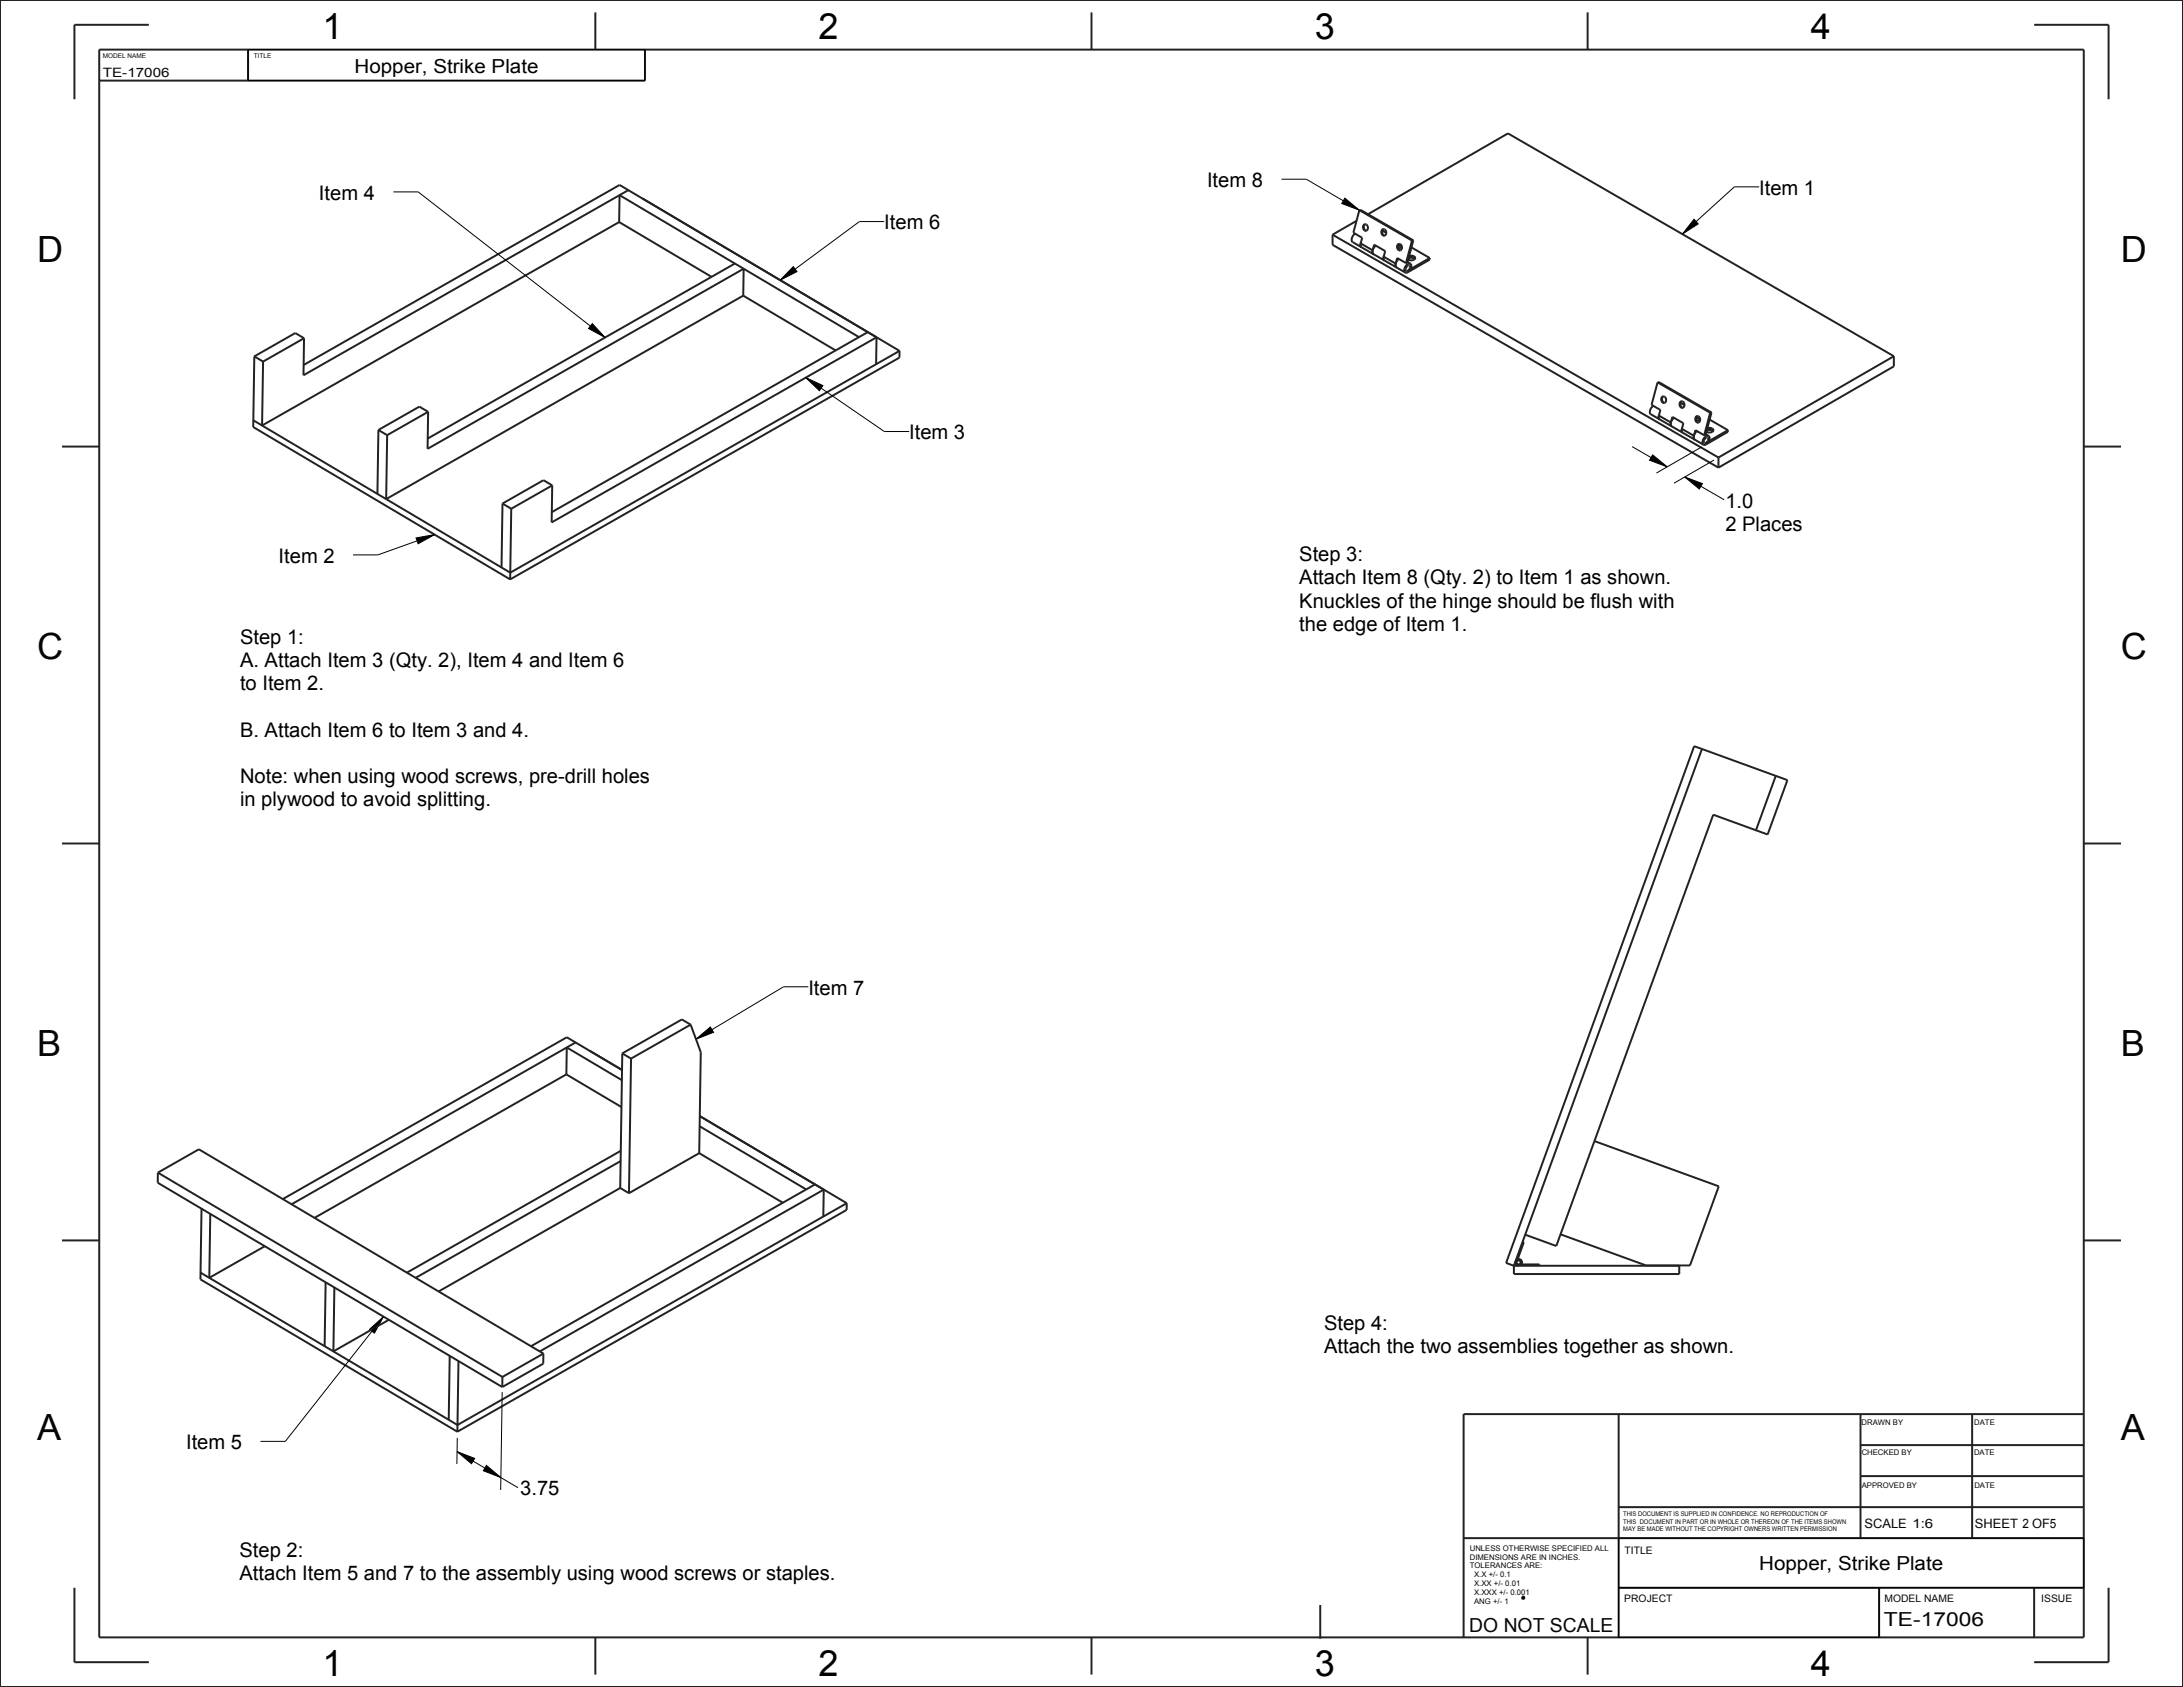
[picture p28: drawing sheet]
<svg xmlns="http://www.w3.org/2000/svg" width="559mm" height="432mm" viewBox="0 0 559 432" stroke-linecap="round" stroke-linejoin="round" font-family="sans-serif">
<defs><g id="words">
<g font-size="9.2">
<text x="82.5" y="9.9">1</text>
<text x="209.5" y="9.9">2</text>
<text x="336.5" y="9.9">3</text>
<text x="463.5" y="9.9">4</text>
<text x="82.5" y="429">1</text>
<text x="209.5" y="429">2</text>
<text x="336.5" y="429">3</text>
<text x="463.5" y="429">4</text>
</g>
<g font-size="9.2" fill="#060606">
<text x="9.5" y="67.1">D</text>
<text x="542.9" y="67.1">D</text>
<text x="9.5" y="168.7">C</text>
<text x="542.9" y="168.7">C</text>
<text x="9.5" y="270.3">B</text>
<text x="542.9" y="270.3">B</text>
<text x="9.5" y="368.7">A</text>
<text x="542.9" y="368.7">A</text>
</g>
<g font-size="5.2">
<text x="309" y="47.9">Item 8</text>
<text x="81.6" y="51.1">Item 4</text>
<text x="450.3" y="49.8">Item 1</text>
<text x="226.4" y="58.7">Item 6</text>
<text x="232.7" y="112.4">Item 3</text>
<text x="441.7" y="129.9">1.0</text>
<text x="441.7" y="135.9">2 Places</text>
<text x="332.6" y="143.6">Step 3:</text>
<text x="71.3" y="144">Item 2</text>
<text x="332.6" y="149.6">Attach Item 8 (Qty. 2) to Item 1 as shown.</text>
<text x="332.6" y="155.5">Knuckles of the hinge should be flush with</text>
<text x="332.6" y="161.5">the edge of Item 1.</text>
<text x="61.4" y="164.7">Step 1:</text>
<text x="61.4" y="170.7">A. Attach Item 3 (Qty. 2), Item 4 and Item 6</text>
<text x="61.4" y="176.6">to Item 2.</text>
<text x="61.4" y="188.5">B. Attach Item 6 to Item 3 and 4.</text>
<text x="61.4" y="200.4">Note: when using wood screws, pre-drill holes</text>
<text x="61.4" y="206.4">in plywood to avoid splitting.</text>
<text x="206.9" y="254.6">Item 7</text>
<text x="338.9" y="340.4">Step 4:</text>
<text x="338.9" y="346.3">Attach the two assemblies together as shown.</text>
<text x="47.6" y="370.9">Item 5</text>
<text x="133.2" y="382.8">3.75</text>
<text x="61.3" y="398.5">Step 2:</text>
<text x="61.3" y="404.4">Attach Item 5 and 7 to the assembly using wood screws or staples.</text>
</g>
<g font-size="5">
<text x="90.8" y="18.6">Hopper, Strike Plate</text>
<text x="450.3" y="402">Hopper, Strike Plate</text>
</g>
<g font-size="5" fill="#060606">
<text x="376.1" y="417.6">DO NOT SCALE</text>
<text x="482.2" y="416.2">TE-17006</text>
</g>
<g font-size="3.3" fill="#060606">
<text x="26.3" y="19.8">TE-17006</text>
<text x="477.3" y="391">SCALE 1:6</text>
<text x="505.6" y="391.1">SHEET 2 OF5</text>
</g>
<g font-size="2.6" fill="#060606">
<text x="415.9" y="397.9">TITLE</text>
<text x="415.8" y="410.1">PROJECT</text>
<text x="482.4" y="410">MODEL NAME</text>
<text x="522.5" y="410.1">ISSUE</text>
</g>
<g font-size="2" fill="#060606">
<text x="476.5" y="364.7">DRAWN BY</text>
<text x="505.4" y="364.7">DATE</text>
<text x="476.5" y="372.5">CHECKED BY</text>
<text x="505.3" y="372.5">DATE</text>
<text x="476.6" y="380.8">APPROVED BY</text>
<text x="505.4" y="380.8">DATE</text>
<text x="376.2" y="396.9">UNLESS OTHERWISE SPECIFIED ALL</text>
<text x="376.2" y="399.2">DIMENSIONS ARE IN INCHES.</text>
<text x="376.2" y="401.5">TOLERANCES ARE:</text>
<text x="377.3" y="403.7">X.X +/- 0.1</text>
<text x="377.3" y="406">X.XX +/- 0.01</text>
<text x="377.3" y="408.3">X.XXX +/- 0.001</text>
<text x="377.3" y="410.6">ANG +/- 1</text>
</g>
<g font-size="1.7" fill="#060606">
<text x="26.3" y="14.9">MODEL NAME</text>
<text x="65" y="14.8">TITLE</text>
<text x="415.5" y="388.1">THIS DOCUMENT IS SUPPLIED IN CONFIDENCE. NO REPRODUCTION OF</text>
<text x="415.5" y="390">THIS DOCUMENT IN PART OR IN WHOLE OR THEREON OF THE ITEMS SHOWN</text>
<text x="415.5" y="391.9">MAY BE MADE WITHOUT THE COPYRIGHT OWNERS WRITTEN PERMISSION</text>
</g>
</g></defs>
<path d="M389.6 408.8l.4-.1 .2 .4-.4 .1z" fill="none" stroke="#060606" stroke-width=".51"/>
<path d="M344.3 50.7l3.7 3.1-4.5-1.7zM433.6 56.1l1.1 1.2-4.1 2.6zM203.1 68.2l.9 1.3-4.3 2.2zM151.6 82.8l3.3 3.6-4.3-2.3zM206.3 96.7l4.3 2-.9 1.3zM423 116.4l3.8 3.1-4.6-1.7zM106.5 137.7l4.8-.9-4.3 2.4zM431.3 122.1l4.5 1.7-.8 1.4zM178.2 266l3.6-3.1 .9 1.3zM94.6 340.2l3.6-3.2-2.4 4.2zM117 371.5l4.5 1.8-.8 1.4zM124.5 375.1l3.7 3.1-4.5-1.8z" fill="#000"/>
<g fill="none" stroke="#000" stroke-width=".26">
<path d="M63.5 12.7h101.6v7.9h-101.6zM100.7 49.1h6.3l47.9 37.3M226.4 56.7h-6.4l-20.3 15M328 45.9h6.4l13.6 7.9M344.3 50.7l3.7 3.1-4.5-1.7zM433.6 56.1l1.1 1.2-4.1 2.6zM450.3 47.8h-6.3l-13.4 12.1M203.1 68.2l.9 1.3-4.3 2.2zM151.6 82.8l3.3 3.6-4.3-2.3zM206.3 96.7l4.3 2-.9 1.3zM206.3 96.7l20.1 13.8h6.3M417.8 114.3l9 5.2"/>
<path d="M423 116.4l3.8 3.1-4.6-1.7zM435.6 114.4l-11.6 6.7M438.8 117.8l-10.3 5.9M106.5 137.7l4.8-.9-4.3 2.4zM111.3 136.8l-14.6 5.2h-6.3M431.3 122.1l4.5 1.7-.8 1.4zM431.3 122.1l10.1 5.8M206.9 252.6h-6.3l-22.4 13.4M178.2 266l3.6-3.1 .9 1.3zM98.2 337l-25.2 31.9h-6.3M94.6 340.2l3.6-3.2-2.4 4.2zM128.5 356.3l-.3 25.1"/>
<path d="M117 371.5l4.5 1.8-.8 1.4zM117 371.5l15.6 9.3M117.1 368l-.1 6.7M124.5 375.1l3.7 3.1-4.5-1.8zM414.3 406.4h119.1v-12.7h-119.1v25.4h66.7v-12.7"/>
</g>
<g fill="none" stroke="#222" stroke-width=".51">
<path d="M0 0h558.8v431.8h-558.8zM25.4 12.7h508v406.4h-508zM38.1 6.3h-19.1v19.1M63.5 12.7v7.9M152.4 3.2v9.5M165.1 12.7v7.9h-139.7M279.4 3.2v9.5M406.4 3.2v9.5M520.7 6.3h19.1v19.1M158.5 56.8l-91.4 52.1 .2-16.3M158.5 56.8l.1-6.8 61.3 36.3M158.5 56.8l23.6 14.1"/>
<path d="M160.8 48.7l-83.1 47.3 .1-9.4M346.9 59.8l-.8 1.2-.1 .5 .2 .4 13.5 7.9M347.2 56.5l-6.1 3.6M348 53.8l-1.6 5.8 2.3 1.3-.4 1.4M348 53.8l13.4 7.8M348 53.8l.3-.1 13.5 7.8M349.1 58.1l.1 .5M349.1 58v.1M349.2 58.5v.1M349.2 58.6l.6 .4M349.4 57.4l-.4 .3-.1 .7 .3 .5 .6 .1M349.4 57.4l-.3 .6"/>
<path d="M349.5 57.4h-.1M349.5 57.4l.4 .2 .2 .5v.6l-.3 .3M350.2 54.8l35.8-20.7 98.8 57.1M353.8 59.3l.1 .5M353.8 59l1.1 .6M353.9 59.8l.5 .5M354.1 58.7l-.4 .3-.1 .6 .3 .6 .5 .1M354.1 58.7l-.3 .6M354.2 58.6l-.1 .1M354.2 58.6l.4 .3 .2 .5v.6l-.4 .3M188.1 67.5l-78.6 44.8M190.3 75.7l-91.4 52 .2-16.3"/>
<path d="M190.3 75.7l.1-6.9-81 46.1 .2-9.5M190.3 75.7l23.6 14M341.1 60.1v2.6l98.8 57M341.1 60.1l98.8 57M348.3 62.3v.6l.2 .4M348.3 62.3l3.1 1.8M348.4 62l-.2 .8 .3 .5M348.5 63.3h.1M351.4 64.1l.4-1.5 2.8 1.7-.4 1.4M352 63.1l-.7 1.1 .1 .5 .2 .4-.3-.4 .1-.6M352 63v.1M352 62.8v.3"/>
<path d="M352 63h.1M352.1 63h-.1M352.1 63h.1M352.1 62.9v.1M352.2 62.9h-.1M352.2 62.9l-.2 .2M354.2 65.7l-.1 .6 .3 .4M354.2 65.7h.1M354.2 65.7v.6l.2 .4M354.2 65.7l3.1 1.8M354.3 65.4l-.1 .3M354.4 66.7h.1"/>
<path d="M357.8 63.1l.1 .5M357.8 62.9l.9 .4M357.9 66.5l-.7 1.1v.5l.3 .4-.3-.4 .1-.6M357.9 66.4v.1M357.9 63.6h.1M357.9 63.6l.6 .5M357.9 66.2v.3M357.9 62.7l.7 .2v.5M357.9 66.4h.1M358 66.4h-.1M358 66.4h.1M358 66.4l-.1 .1"/>
<path d="M358.1 62.4l-.4 .4-.1 .6 .3 .6 .6 .1M358.1 62.5l-.3 .6M358.2 62.4l-.1 .1M358.2 62.4h-.1M358.2 62.4l.4 .2 .3 .6-.1 .5-.3 .4M358.6 63.4l-.7 .2M358.8 63.1l-.2 .3M359.9 67.3l-2.3-1.3-.3 1.5M359.9 69.3h.1M360.3 67.1l.7 .4M360.5 66.5h.1M360.5 67.9l-.6 .7v.7"/>
<path d="M360.5 67.9h.1M360.5 67.9l.4 .2-.1 .6M360.5 66.2l.8-.2 .7 .3M360.6 65.9l1.1-.1 .3 .3v.3M360.7 65.5l.7-.1 .6 .3 .3 .3-.3 .4M360.8 68.7l-.4 .6h-.4M360.8 68.7h.1M361 67.5l.3 .8-.2 .5-.3-.1M361 67.5l-.6 .1-.7 .7-.2 .8 .2 .7M361.3 63.3l4.7 2.7M361.4 61.6l-1.5 5.7M361.8 61.5l-1.6 5.8h-.3"/>
<path d="M361.8 61.5l-.4 .1M361.9 66.5l-.7 .1-.7-.1M362 66.4l-.1 .1M362 66.4h.1M366 66v.4l-5.7 3.3-.6 .1M366 66l-5.5 3.2M65.1 91.2l-.3 18.1 65.8 39M65.1 91.2l2.2 1.4M77.8 86.6l-2.2-1.4-10.5 6M77.8 86.6l-10.5 6M222.1 85l-80.8 46.1M224.3 93.2l.1-6.9-83.2 47.4 .2-9.5"/>
<path d="M230.3 89.8l-99.7 56.8-65.8-39M230.3 89.8l-71.7-42.5-80.9 46.1M230.3 89.8l-.1 1.7-99.6 56.8M424.3 97.9l.3-.1 13.5 7.8M424.3 97.9l-1.5 5.7 2.2 1.3-.4 1.5M424.3 97.9l13.5 7.7M484.8 91.2l-44.9 25.9M484.8 91.2v2.6l-44.9 25.9M15.9 114.3h9.5M96.9 110.1l-.3 16.3M96.9 110.1l2.2 1.3M109.6 105.4l-2.2-1.3-10.5 6"/>
<path d="M109.6 105.4l-10.5 6M423.2 103.9l-.8 1.1-.1 .6 .2 .4 13.6 7.8M424.6 106.4v.6l.2 .3M424.6 106.4v.5l.2 .4M424.6 106.4l3.1 1.7M424.7 106.1l-.1 .3M424.8 107.3h.1M424.8 107.3v.1M425.4 102.1l.1 .5M425.5 102.6l.6 .5M425.7 101.5l-.4 .3v.6l.3 .6 .5 .1M425.8 101.5l-.4 .6"/>
<path d="M425.8 101.5h.1M425.8 101.5h-.1M425.8 101.5l.4 .2 .3 .5-.1 .6-.3 .3M427.7 108.1v.1M427.7 108.1l.4-1.4 2.8 1.6-.4 1.5M428.3 107.2l-.6 1.1v.5l.2 .3-.2-.3v-.6M428.3 107.1h.1M428.4 106.9l-.1 .3M428.4 107.1h-.1M428.4 107.1h.1M428.5 107l-.1 .1M428.5 107h.1"/>
<path d="M428.5 107l-.2 .2M430.1 103.4l.1 .5M430.1 103.3v.1M430.2 103.1l1 .6M430.2 103.9h.1M430.2 103.9l.6 .5M430.5 102.7l-.4 .6M430.5 102.7l-.5 .3-.1 .7 .4 .6 .5 .1M430.5 102.7l.4 .2 .3 .6-.1 .5-.3 .4M430.5 109.8v.5l.2 .4M430.5 109.8l3.1 1.7M430.6 109.5l-.1 .8 .2 .4"/>
<path d="M430.7 110.7v.1M434.1 107.2l.1 .5M434.1 107.1v.1M434.2 107l.8 .3M434.2 110.6l-.6 1.1v.5l.2 .3-.2-.3v-.7M434.2 110.5h.1M434.2 107.6h.1M434.2 107.7l.6 .4M434.3 110.3l-.1 .3M434.3 106.7l.6 .3 .1 .4M434.3 110.5h-.1M434.3 110.4v.1"/>
<path d="M434.4 110.4h-.1M434.4 110.4h.1M434.4 110.4l-.2 .2M434.5 106.5l-.4 .6M434.5 106.5l-.4 .3-.1 .6 .3 .6 .5 .1M434.5 106.5l.4 .2 .3 .5-.1 .6-.3 .3M434.9 107.5l-.7 .1M434.9 107.4v.1M435 107.4h.1M435 107.4l-.1 .1M435.2 107.2l-.2 .2M436.2 111.4l-2.2-1.3-.4 1.4"/>
<path d="M436.3 113.4h.1M436.6 111.2l.7 .4M436.8 110.5h.1M436.8 112l-.6 .7 .1 .7M436.8 112h.1M436.8 112l.4 .2v.6M436.9 110.2l.8-.2 .7 .4M436.9 110l1.1-.1 .4 .3-.1 .3M437 109.6l.8-.1 .6 .2 .2 .4-.2 .4M437.2 112.8l-.4 .5-.5 .1M437.2 112.8h.1M437.3 111.6l.3 .8-.2 .5-.2-.1"/>
<path d="M437.3 111.6h-.6l-.7 .7-.2 .9 .3 .6M437.6 107.4l4.7 2.7M437.8 105.6l-1.6 5.8M438.1 105.6l-1.5 5.8h-.4M438.1 105.6h-.3M438.3 110.5l-.8 .2-.7-.2M438.3 110.5h.1M438.4 110.5h-.1M439.9 117.1v2.6M442.3 110.1v.4l-5.7 3.3h-.5M442.3 110.1l-5.5 3.2M533.4 114.3h9.5"/>
<path d="M128.6 128.9l2.3 1.3M128.6 128.9l-.2 16.3M130.9 130.2l-.3 18.1M141.4 124.2l-2.3-1.3-10.5 6M141.4 124.2l-10.5 6M435.7 191.7l-48.2 132.3M454.6 198.6l-5.1 13.9M15.9 215.9h9.5M533.4 215.9h9.5M145 275l-64.5 36.7M145 275l.1-6.9 14.1 8.4M145 275l14.1 8.4"/>
<path d="M147.3 266.8l-72.7 41.4M159.2 273.9l-14.1-8.4-72.7 41.4M159.3 269.6l-.5 34.5M159.3 269.6l2.2 1.4M161.5 271l-.5 34.4M176.8 262.3l-2.3-1.4-15.2 8.7M176.8 262.3l-15.3 8.7M176.8 262.3l2.6 7-.4 25.9M158.9 297.2l-52.5 29.9M158.9 294.6l-54.7 31.1M179 295.2l-18 10.2M179 295.2l21.4 12.7"/>
<path d="M179.1 288.3l27.3 16.1M179.1 285.7l37.6 22.3M408.1 292.1l31.9 11.6-7.4 20.2h-11.3l-21.8-8M15.9 317.5h9.5M40.4 300.1v2.6l88.2 52.3M40.4 300.1l10.5-5.9 88.2 52.3M40.4 300.1l88.2 52.3M51.6 309.4l-.3 18.1 65.8 39M53.8 310.7l-.2 16.4 14.2-8.1M158.8 304.1l-46.5 26.5M158.8 304.1l2.2 1.3M208.6 303.2l-72.7 41.4"/>
<path d="M210.8 311.4l.1-6.9-72.7 41.4M216.7 308l-99.6 56.7-65.8-39M216.7 308v1.7l-99.6 56.8M389.7 317.9l.4 .1-1.6 4.3M390.4 316l8 2.9 40.2-110.4 13.9 5.1 5-13.9-23.8-8.7-48.2 132.3 2 .7M533.4 317.5h9.5M83.4 328.2l-.3 16.4M85.6 329.5l-.3 16.4 14.2-8.1M387.5 324h42.4v2.1h-42.4zM387.9 322.9l.2 .7 .6 .4M388 322.8a.86 .86 0 0 1 1.2-.4 .86 .86 0 0 1 .2 1.2M388.3 321.8l.3 .1"/>
<path d="M388.8 323.6h5.2v.4M389.2 323.4l.3 .2M115.1 347l-.2 16.4M117.4 348.4l-.3 18.1M128.6 352.4v2.6M139.1 346.5v2.5l-10.5 6M139.1 346.5l-10.5 5.9M414.3 361.9v57.2M476.3 377.8h57.1M476.3 369.9h57.1M476.3 361.9v31.8M504.8 361.9v31.8"/>
<path d="M533.4 361.9h-158.7v57.2M374.7 393.7h158.7M414.3 385.8h119.1M19 406.4v19h19.1M152.4 419.1v9.5M279.4 419.1v9.5M338 410.8v8.7M406.4 419.1v9.5M414.3 406.4h119.1M481 406.4v12.7M520.7 406.4v12.7M539.8 406.4v19h-19.1"/>
<circle cx="388.7" cy="323.1" r=".53"/>
</g>
<use href="#words"/>
</svg>
